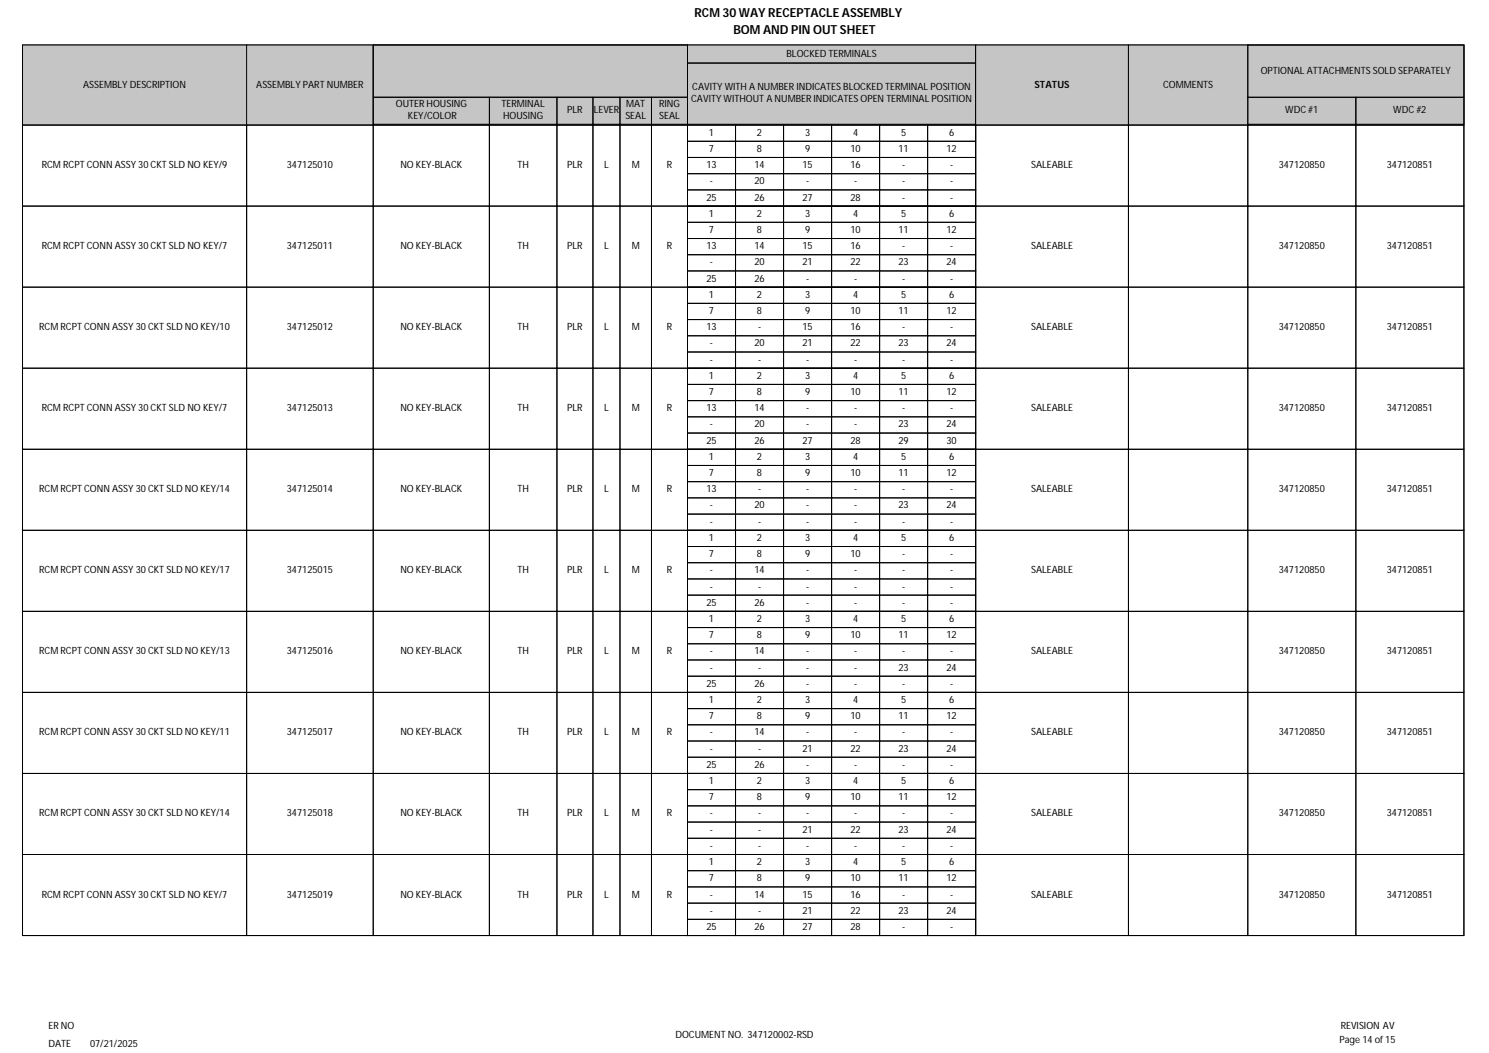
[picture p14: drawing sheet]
<svg xmlns="http://www.w3.org/2000/svg" width="420mm" height="297mm" viewBox="0 0 420 297" stroke-linecap="round" stroke-linejoin="round" font-family="sans-serif">
<defs><g id="words">
<g font-size="3.5">
<text x="195.9" y="4.8">RCM 30 WAY RECEPTACLE ASSEMBLY</text>
<text x="206.9" y="9.5">BOM AND PIN OUT SHEET</text>
</g>
<g font-size="2.8">
<text x="221.9" y="15.9">BLOCKED TERMINALS</text>
<text x="355.6" y="20.8">OPTIONAL ATTACHMENTS SOLD SEPARATELY</text>
<text x="23.4" y="24.7">ASSEMBLY DESCRIPTION</text>
<text x="72.3" y="24.7">ASSEMBLY PART NUMBER</text>
<text x="195" y="28.8">CAVITY WITHOUT A NUMBER INDICATES OPEN TERMINAL POSITION</text>
<text x="195.3" y="25.4">CAVITY WITH A NUMBER INDICATES BLOCKED TERMINAL POSITION</text>
<text x="291.8" y="24.7">STATUS</text>
<text x="328.1" y="24.7">COMMENTS</text>
<text x="111.6" y="30.3">OUTER HOUSING</text>
<text x="115.1" y="33.6">KEY/COLOR</text>
<text x="141.5" y="30.3">TERMINAL</text>
<text x="141.9" y="33.6">HOUSING</text>
<text x="160" y="31.9">PLR</text>
<text x="167.5" y="31.9">LEVER</text>
<text x="176.4" y="33.6">SEAL</text>
<text x="176.6" y="30.3">MAT</text>
<text x="185.9" y="30.3">RING</text>
<text x="185.9" y="33.6">SEAL</text>
<text x="362.5" y="32">WDC #1</text>
<text x="393" y="32">WDC #2</text>
<text x="200" y="38.3">1</text>
<text x="213.5" y="38.3">2</text>
<text x="227.1" y="38.3">3</text>
<text x="240.6" y="38.3">4</text>
<text x="254.2" y="38.3">5</text>
<text x="267.7" y="38.3">6</text>
<text x="11.8" y="47.4">RCM RCPT CONN ASSY 30 CKT SLD NO KEY/9</text>
<text x="80.9" y="47.4">347125010</text>
<text x="112.9" y="47.4">NO KEY-BLACK</text>
<text x="145.9" y="47.4">TH</text>
<text x="160" y="47.4">PLR</text>
<text x="170.4" y="47.4">L</text>
<text x="178.2" y="47.4">M</text>
<text x="188.1" y="47.4">R</text>
<text x="199.3" y="47.4">13</text>
<text x="200" y="42.8">7</text>
<text x="212.8" y="47.4">14</text>
<text x="213.5" y="42.8">8</text>
<text x="226.3" y="47.4">15</text>
<text x="227.1" y="42.8">9</text>
<text x="239.9" y="42.8">10</text>
<text x="239.9" y="47.4">16</text>
<text x="253.4" y="42.8">11</text>
<text x="254.4" y="47.4">-</text>
<text x="267" y="42.8">12</text>
<text x="268" y="47.4">-</text>
<text x="290.8" y="47.4">SALEABLE</text>
<text x="360.7" y="47.4">347120850</text>
<text x="391.2" y="47.4">347120851</text>
<text x="200.3" y="52">-</text>
<text x="212.8" y="52">20</text>
<text x="227.4" y="52">-</text>
<text x="240.9" y="52">-</text>
<text x="254.4" y="52">-</text>
<text x="268" y="52">-</text>
<text x="199.3" y="56.6">25</text>
<text x="212.8" y="56.6">26</text>
<text x="226.3" y="56.6">27</text>
<text x="239.9" y="56.6">28</text>
<text x="254.4" y="56.6">-</text>
<text x="268" y="56.6">-</text>
<text x="200" y="61.1">1</text>
<text x="200" y="65.7">7</text>
<text x="213.5" y="61.1">2</text>
<text x="213.5" y="65.7">8</text>
<text x="227.1" y="61.1">3</text>
<text x="227.1" y="65.7">9</text>
<text x="239.9" y="65.7">10</text>
<text x="240.6" y="61.1">4</text>
<text x="253.4" y="65.7">11</text>
<text x="254.2" y="61.1">5</text>
<text x="267" y="65.7">12</text>
<text x="267.7" y="61.1">6</text>
<text x="11.8" y="70.3">RCM RCPT CONN ASSY 30 CKT SLD NO KEY/7</text>
<text x="80.9" y="70.3">347125011</text>
<text x="112.9" y="70.3">NO KEY-BLACK</text>
<text x="145.9" y="70.3">TH</text>
<text x="160" y="70.3">PLR</text>
<text x="170.4" y="70.3">L</text>
<text x="178.2" y="70.3">M</text>
<text x="188.1" y="70.3">R</text>
<text x="199.3" y="70.3">13</text>
<text x="212.8" y="70.3">14</text>
<text x="226.3" y="70.3">15</text>
<text x="239.9" y="70.3">16</text>
<text x="254.4" y="70.3">-</text>
<text x="268" y="70.3">-</text>
<text x="290.8" y="70.3">SALEABLE</text>
<text x="360.7" y="70.3">347120850</text>
<text x="391.2" y="70.3">347120851</text>
<text x="200.3" y="74.8">-</text>
<text x="212.8" y="74.8">20</text>
<text x="226.3" y="74.8">21</text>
<text x="239.9" y="74.8">22</text>
<text x="253.4" y="74.8">23</text>
<text x="267" y="74.8">24</text>
<text x="199.3" y="79.4">25</text>
<text x="200" y="84">1</text>
<text x="212.8" y="79.4">26</text>
<text x="213.5" y="84">2</text>
<text x="227.1" y="84">3</text>
<text x="227.4" y="79.4">-</text>
<text x="240.6" y="84">4</text>
<text x="240.9" y="79.4">-</text>
<text x="254.2" y="84">5</text>
<text x="254.4" y="79.4">-</text>
<text x="267.7" y="84">6</text>
<text x="268" y="79.4">-</text>
<text x="200" y="88.6">7</text>
<text x="213.5" y="88.6">8</text>
<text x="227.1" y="88.6">9</text>
<text x="239.9" y="88.6">10</text>
<text x="253.4" y="88.6">11</text>
<text x="267" y="88.6">12</text>
<text x="11.1" y="93.1">RCM RCPT CONN ASSY 30 CKT SLD NO KEY/10</text>
<text x="80.9" y="93.1">347125012</text>
<text x="112.9" y="93.1">NO KEY-BLACK</text>
<text x="145.9" y="93.1">TH</text>
<text x="160" y="93.1">PLR</text>
<text x="170.4" y="93.1">L</text>
<text x="178.2" y="93.1">M</text>
<text x="188.1" y="93.1">R</text>
<text x="199.3" y="93.1">13</text>
<text x="213.8" y="93.1">-</text>
<text x="226.3" y="93.1">15</text>
<text x="239.9" y="93.1">16</text>
<text x="254.4" y="93.1">-</text>
<text x="268" y="93.1">-</text>
<text x="290.8" y="93.1">SALEABLE</text>
<text x="360.7" y="93.1">347120850</text>
<text x="391.2" y="93.1">347120851</text>
<text x="200.3" y="97.7">-</text>
<text x="212.8" y="97.7">20</text>
<text x="226.3" y="97.7">21</text>
<text x="239.9" y="97.7">22</text>
<text x="253.4" y="97.7">23</text>
<text x="267" y="97.7">24</text>
<text x="200" y="106.8">1</text>
<text x="200.3" y="102.3">-</text>
<text x="213.5" y="106.8">2</text>
<text x="213.8" y="102.3">-</text>
<text x="227.1" y="106.8">3</text>
<text x="227.4" y="102.3">-</text>
<text x="240.6" y="106.8">4</text>
<text x="240.9" y="102.3">-</text>
<text x="254.2" y="106.8">5</text>
<text x="254.4" y="102.3">-</text>
<text x="267.7" y="106.8">6</text>
<text x="268" y="102.3">-</text>
<text x="200" y="111.4">7</text>
<text x="213.5" y="111.4">8</text>
<text x="227.1" y="111.4">9</text>
<text x="239.9" y="111.4">10</text>
<text x="253.4" y="111.4">11</text>
<text x="267" y="111.4">12</text>
<text x="11.8" y="116">RCM RCPT CONN ASSY 30 CKT SLD NO KEY/7</text>
<text x="80.9" y="116">347125013</text>
<text x="112.9" y="116">NO KEY-BLACK</text>
<text x="145.9" y="116">TH</text>
<text x="160" y="116">PLR</text>
<text x="170.4" y="116">L</text>
<text x="178.2" y="116">M</text>
<text x="188.1" y="116">R</text>
<text x="199.3" y="116">13</text>
<text x="212.8" y="116">14</text>
<text x="227.4" y="116">-</text>
<text x="240.9" y="116">-</text>
<text x="254.4" y="116">-</text>
<text x="268" y="116">-</text>
<text x="290.8" y="116">SALEABLE</text>
<text x="360.7" y="116">347120850</text>
<text x="391.2" y="116">347120851</text>
<text x="199.3" y="125.1">25</text>
<text x="200.3" y="120.6">-</text>
<text x="212.8" y="120.6">20</text>
<text x="212.8" y="125.1">26</text>
<text x="226.3" y="125.1">27</text>
<text x="227.4" y="120.6">-</text>
<text x="239.9" y="125.1">28</text>
<text x="240.9" y="120.6">-</text>
<text x="253.4" y="120.6">23</text>
<text x="253.4" y="125.1">29</text>
<text x="267" y="120.6">24</text>
<text x="267" y="125.1">30</text>
<text x="200" y="129.7">1</text>
<text x="213.5" y="129.7">2</text>
<text x="227.1" y="129.7">3</text>
<text x="240.6" y="129.7">4</text>
<text x="254.2" y="129.7">5</text>
<text x="267.7" y="129.7">6</text>
<text x="200" y="134.3">7</text>
<text x="213.5" y="134.3">8</text>
<text x="227.1" y="134.3">9</text>
<text x="239.9" y="134.3">10</text>
<text x="253.4" y="134.3">11</text>
<text x="267" y="134.3">12</text>
<text x="11.1" y="138.8">RCM RCPT CONN ASSY 30 CKT SLD NO KEY/14</text>
<text x="80.9" y="138.8">347125014</text>
<text x="112.9" y="138.8">NO KEY-BLACK</text>
<text x="145.9" y="138.8">TH</text>
<text x="160" y="138.8">PLR</text>
<text x="170.4" y="138.8">L</text>
<text x="178.2" y="138.8">M</text>
<text x="188.1" y="138.8">R</text>
<text x="199.3" y="138.8">13</text>
<text x="200.3" y="143.4">-</text>
<text x="212.8" y="143.4">20</text>
<text x="213.8" y="138.8">-</text>
<text x="227.4" y="138.8">-</text>
<text x="227.4" y="143.4">-</text>
<text x="240.9" y="138.8">-</text>
<text x="240.9" y="143.4">-</text>
<text x="253.4" y="143.4">23</text>
<text x="254.4" y="138.8">-</text>
<text x="267" y="143.4">24</text>
<text x="268" y="138.8">-</text>
<text x="290.8" y="138.8">SALEABLE</text>
<text x="360.7" y="138.8">347120850</text>
<text x="391.2" y="138.8">347120851</text>
<text x="200.3" y="148">-</text>
<text x="213.8" y="148">-</text>
<text x="227.4" y="148">-</text>
<text x="240.9" y="148">-</text>
<text x="254.4" y="148">-</text>
<text x="268" y="148">-</text>
<text x="200" y="152.6">1</text>
<text x="213.5" y="152.6">2</text>
<text x="227.1" y="152.6">3</text>
<text x="240.6" y="152.6">4</text>
<text x="254.2" y="152.6">5</text>
<text x="267.7" y="152.6">6</text>
<text x="11.1" y="161.7">RCM RCPT CONN ASSY 30 CKT SLD NO KEY/17</text>
<text x="80.9" y="161.7">347125015</text>
<text x="112.9" y="161.7">NO KEY-BLACK</text>
<text x="145.9" y="161.7">TH</text>
<text x="160" y="161.7">PLR</text>
<text x="170.4" y="161.7">L</text>
<text x="178.2" y="161.7">M</text>
<text x="188.1" y="161.7">R</text>
<text x="200" y="157.1">7</text>
<text x="200.3" y="161.7">-</text>
<text x="212.8" y="161.7">14</text>
<text x="213.5" y="157.1">8</text>
<text x="227.1" y="157.1">9</text>
<text x="227.4" y="161.7">-</text>
<text x="239.9" y="157.1">10</text>
<text x="240.9" y="161.7">-</text>
<text x="254.4" y="157.1">-</text>
<text x="254.4" y="161.7">-</text>
<text x="268" y="157.1">-</text>
<text x="268" y="161.7">-</text>
<text x="290.8" y="161.7">SALEABLE</text>
<text x="360.7" y="161.7">347120850</text>
<text x="391.2" y="161.7">347120851</text>
<text x="200.3" y="166.3">-</text>
<text x="213.8" y="166.3">-</text>
<text x="227.4" y="166.3">-</text>
<text x="240.9" y="166.3">-</text>
<text x="254.4" y="166.3">-</text>
<text x="268" y="166.3">-</text>
<text x="199.3" y="170.9">25</text>
<text x="212.8" y="170.9">26</text>
<text x="227.4" y="170.9">-</text>
<text x="240.9" y="170.9">-</text>
<text x="254.4" y="170.9">-</text>
<text x="268" y="170.9">-</text>
<text x="200" y="175.4">1</text>
<text x="200" y="180">7</text>
<text x="213.5" y="175.4">2</text>
<text x="213.5" y="180">8</text>
<text x="227.1" y="175.4">3</text>
<text x="227.1" y="180">9</text>
<text x="239.9" y="180">10</text>
<text x="240.6" y="175.4">4</text>
<text x="253.4" y="180">11</text>
<text x="254.2" y="175.4">5</text>
<text x="267" y="180">12</text>
<text x="267.7" y="175.4">6</text>
<text x="11.1" y="184.6">RCM RCPT CONN ASSY 30 CKT SLD NO KEY/13</text>
<text x="80.9" y="184.6">347125016</text>
<text x="112.9" y="184.6">NO KEY-BLACK</text>
<text x="145.9" y="184.6">TH</text>
<text x="160" y="184.6">PLR</text>
<text x="170.4" y="184.6">L</text>
<text x="178.2" y="184.6">M</text>
<text x="188.1" y="184.6">R</text>
<text x="200.3" y="184.6">-</text>
<text x="212.8" y="184.6">14</text>
<text x="227.4" y="184.6">-</text>
<text x="240.9" y="184.6">-</text>
<text x="254.4" y="184.6">-</text>
<text x="268" y="184.6">-</text>
<text x="290.8" y="184.6">SALEABLE</text>
<text x="360.7" y="184.6">347120850</text>
<text x="391.2" y="184.6">347120851</text>
<text x="200.3" y="189.1">-</text>
<text x="213.8" y="189.1">-</text>
<text x="227.4" y="189.1">-</text>
<text x="240.9" y="189.1">-</text>
<text x="253.4" y="189.1">23</text>
<text x="267" y="189.1">24</text>
<text x="199.3" y="193.7">25</text>
<text x="212.8" y="193.7">26</text>
<text x="227.4" y="193.7">-</text>
<text x="240.9" y="193.7">-</text>
<text x="254.4" y="193.7">-</text>
<text x="268" y="193.7">-</text>
<text x="200" y="198.3">1</text>
<text x="200" y="202.9">7</text>
<text x="213.5" y="198.3">2</text>
<text x="213.5" y="202.9">8</text>
<text x="227.1" y="198.3">3</text>
<text x="227.1" y="202.9">9</text>
<text x="239.9" y="202.9">10</text>
<text x="240.6" y="198.3">4</text>
<text x="253.4" y="202.9">11</text>
<text x="254.2" y="198.3">5</text>
<text x="267" y="202.9">12</text>
<text x="267.7" y="198.3">6</text>
<text x="11.1" y="207.4">RCM RCPT CONN ASSY 30 CKT SLD NO KEY/11</text>
<text x="80.9" y="207.4">347125017</text>
<text x="112.9" y="207.4">NO KEY-BLACK</text>
<text x="145.9" y="207.4">TH</text>
<text x="160" y="207.4">PLR</text>
<text x="170.4" y="207.4">L</text>
<text x="178.2" y="207.4">M</text>
<text x="188.1" y="207.4">R</text>
<text x="200.3" y="207.4">-</text>
<text x="212.8" y="207.4">14</text>
<text x="227.4" y="207.4">-</text>
<text x="240.9" y="207.4">-</text>
<text x="254.4" y="207.4">-</text>
<text x="268" y="207.4">-</text>
<text x="290.8" y="207.4">SALEABLE</text>
<text x="360.7" y="207.4">347120850</text>
<text x="391.2" y="207.4">347120851</text>
<text x="200.3" y="212">-</text>
<text x="213.8" y="212">-</text>
<text x="226.3" y="212">21</text>
<text x="239.9" y="212">22</text>
<text x="253.4" y="212">23</text>
<text x="267" y="212">24</text>
<text x="199.3" y="216.6">25</text>
<text x="200" y="221.1">1</text>
<text x="212.8" y="216.6">26</text>
<text x="213.5" y="221.1">2</text>
<text x="227.1" y="221.1">3</text>
<text x="227.4" y="216.6">-</text>
<text x="240.6" y="221.1">4</text>
<text x="240.9" y="216.6">-</text>
<text x="254.2" y="221.1">5</text>
<text x="254.4" y="216.6">-</text>
<text x="267.7" y="221.1">6</text>
<text x="268" y="216.6">-</text>
<text x="200" y="225.7">7</text>
<text x="213.5" y="225.7">8</text>
<text x="227.1" y="225.7">9</text>
<text x="239.9" y="225.7">10</text>
<text x="253.4" y="225.7">11</text>
<text x="267" y="225.7">12</text>
<text x="11.1" y="230.3">RCM RCPT CONN ASSY 30 CKT SLD NO KEY/14</text>
<text x="80.9" y="230.3">347125018</text>
<text x="112.9" y="230.3">NO KEY-BLACK</text>
<text x="145.9" y="230.3">TH</text>
<text x="160" y="230.3">PLR</text>
<text x="170.4" y="230.3">L</text>
<text x="178.2" y="230.3">M</text>
<text x="188.1" y="230.3">R</text>
<text x="200.3" y="230.3">-</text>
<text x="213.8" y="230.3">-</text>
<text x="227.4" y="230.3">-</text>
<text x="240.9" y="230.3">-</text>
<text x="254.4" y="230.3">-</text>
<text x="268" y="230.3">-</text>
<text x="290.8" y="230.3">SALEABLE</text>
<text x="360.7" y="230.3">347120850</text>
<text x="391.2" y="230.3">347120851</text>
<text x="200.3" y="234.9">-</text>
<text x="200.3" y="239.4">-</text>
<text x="213.8" y="234.9">-</text>
<text x="213.8" y="239.4">-</text>
<text x="226.3" y="234.9">21</text>
<text x="227.4" y="239.4">-</text>
<text x="239.9" y="234.9">22</text>
<text x="240.9" y="239.4">-</text>
<text x="253.4" y="234.9">23</text>
<text x="254.4" y="239.4">-</text>
<text x="267" y="234.9">24</text>
<text x="268" y="239.4">-</text>
<text x="200" y="244">1</text>
<text x="213.5" y="244">2</text>
<text x="227.1" y="244">3</text>
<text x="240.6" y="244">4</text>
<text x="254.2" y="244">5</text>
<text x="267.7" y="244">6</text>
<text x="200" y="248.6">7</text>
<text x="213.5" y="248.6">8</text>
<text x="227.1" y="248.6">9</text>
<text x="239.9" y="248.6">10</text>
<text x="253.4" y="248.6">11</text>
<text x="267" y="248.6">12</text>
<text x="11.8" y="253.1">RCM RCPT CONN ASSY 30 CKT SLD NO KEY/7</text>
<text x="80.9" y="253.1">347125019</text>
<text x="112.9" y="253.1">NO KEY-BLACK</text>
<text x="145.9" y="253.1">TH</text>
<text x="160" y="253.1">PLR</text>
<text x="170.4" y="253.1">L</text>
<text x="178.2" y="253.1">M</text>
<text x="188.1" y="253.1">R</text>
<text x="200.3" y="253.1">-</text>
<text x="200.3" y="257.7">-</text>
<text x="212.8" y="253.1">14</text>
<text x="213.8" y="257.7">-</text>
<text x="226.3" y="253.1">15</text>
<text x="226.3" y="257.7">21</text>
<text x="239.9" y="253.1">16</text>
<text x="239.9" y="257.7">22</text>
<text x="253.4" y="257.7">23</text>
<text x="254.4" y="253.1">-</text>
<text x="267" y="257.7">24</text>
<text x="268" y="253.1">-</text>
<text x="290.8" y="253.1">SALEABLE</text>
<text x="360.7" y="253.1">347120850</text>
<text x="391.2" y="253.1">347120851</text>
<text x="199.3" y="262.3">25</text>
<text x="212.8" y="262.3">26</text>
<text x="226.3" y="262.3">27</text>
<text x="239.9" y="262.3">28</text>
<text x="254.4" y="262.3">-</text>
<text x="268" y="262.3">-</text>
<text x="13.7" y="290.3">ER NO</text>
<text x="190.5" y="292.8">DOCUMENT NO. 347120002-RSD</text>
<text x="378.2" y="290.3">REVISION AV</text>
<text x="13.7" y="295.3">DATE</text>
<text x="25.4" y="295.3">07/21/2025</text>
<text x="377.8" y="294.2">Page 14 of 15</text>
</g>
</g></defs>
<path d="M6.3 12.7h406.6v251.2h-406.6z" fill="none" stroke="#000" stroke-width=".28"/>
<path d="M6.3 12.7h63.3v22.6h-63.3z" fill="#c9c6b8"/>
<path d="M6.3 12.7h63.3v22.6h-63.3z" fill="none" stroke="#000" stroke-width=".28"/>
<path d="M69.6 12.7h35.7v22.6h-35.7z" fill="#c9c6b8"/>
<path d="M69.6 12.7h35.7v22.6h-35.7z" fill="none" stroke="#000" stroke-width=".28"/>
<path d="M105.3 12.7h88.6v22.6h-88.6z" fill="#c9c6b8"/>
<path d="M105.2 12.7h88.8M105.3 12.7h88.6v22.6h-88.6zM105.3 12.6v14.9M193.9 12.6v14.9M105.2 27.4h88.8M105.3 27.4h32.7v7.7h-32.7zM138 27.4h19.1v7.7h-19.1zM157.1 27.4h10.2v7.7h-10.2zM167.3 27.4h7.6v7.7h-7.6zM174.9 27.4h8.9v7.7h-8.9zM183.8 27.4h10.1v7.7h-10.1z" fill="none" stroke="#000" stroke-width=".28"/>
<path d="M193.9 12.7h81.3v22.6h-81.3z" fill="#c9c6b8"/>
<path d="M193.9 12.7h81.3v5.1h-81.3zM193.9 17.8h81.3v17.3h-81.3z" fill="none" stroke="#000" stroke-width=".28"/>
<path d="M275.2 12.7h43.1v22.6h-43.1z" fill="#c9c6b8"/>
<path d="M275.2 12.7h43.1v22.6h-43.1z" fill="none" stroke="#000" stroke-width=".28"/>
<path d="M318.3 12.7h33.7v22.6h-33.7z" fill="#c9c6b8"/>
<path d="M318.3 12.7h33.7v22.6h-33.7z" fill="none" stroke="#000" stroke-width=".28"/>
<path d="M352 12.7h60.9v22.6h-60.9z" fill="#c9c6b8"/>
<g fill="none" stroke="#000" stroke-width=".28">
<path d="M352 12.7h60.9v22.6h-60.9zM352 12.7h60.9v14.7h-60.9zM6.3 35.3h63.3v22.8h-63.3zM69.6 35.3h35.7v22.8h-35.7zM105.3 35.3h32.7v22.8h-32.7zM138 35.3h19.1v22.8h-19.1zM157.1 35.3h10.2v22.8h-10.2zM167.3 35.3h7.6v22.8h-7.6zM174.9 35.3h8.9v22.8h-8.9zM183.8 35.3h10.1v22.8h-10.1zM193.9 35.3h81.3v22.8h-81.3zM193.9 35.3h13.6v4.5h-13.6z"/>
<path d="M193.9 39.8h13.6v4.6h-13.6zM207.5 35.3h13.5v4.5h-13.5zM207.5 39.8h13.5v4.6h-13.5zM221 35.3h13.6v4.5h-13.6zM221 39.8h13.6v4.6h-13.6zM234.6 35.3h13.5v4.5h-13.5zM234.6 39.8h13.5v4.6h-13.5zM248.1 35.3h13.6v4.5h-13.6zM248.1 39.8h13.6v4.6h-13.6zM261.7 35.3h13.5v4.5h-13.5zM261.7 39.8h13.5v4.6h-13.5zM275.2 35.3h43.1v22.8h-43.1z"/>
<path d="M318.3 35.3h33.7v22.8h-33.7zM352 27.4h30.4v7.7h-30.4zM352 35.3h30.4v22.8h-30.4zM382.4 27.4h30.5v7.7h-30.5zM382.4 35.3h30.5v22.8h-30.5zM6.3 58.1h63.3v22.9h-63.3zM69.6 58.1h35.7v22.9h-35.7zM105.3 58.1h32.7v22.9h-32.7zM138 58.1h19.1v22.9h-19.1zM157.1 58.1h10.2v22.9h-10.2zM167.3 58.1h7.6v22.9h-7.6zM174.9 58.1h8.9v22.9h-8.9z"/>
<path d="M183.8 58.1h10.1v22.9h-10.1zM193.9 58.1h81.3v22.9h-81.3zM193.9 44.4h13.6v4.6h-13.6zM193.9 49h13.6v4.6h-13.6zM193.9 53.6h13.6v4.5h-13.6zM193.9 58.1h13.6v4.6h-13.6zM207.5 44.4h13.5v4.6h-13.5zM207.5 49h13.5v4.6h-13.5zM207.5 53.6h13.5v4.5h-13.5zM207.5 58.1h13.5v4.6h-13.5zM221 44.4h13.6v4.6h-13.6zM221 49h13.6v4.6h-13.6z"/>
<path d="M221 53.6h13.6v4.5h-13.6zM221 58.1h13.6v4.6h-13.6zM234.6 44.4h13.5v4.6h-13.5zM234.6 49h13.5v4.6h-13.5zM234.6 53.6h13.5v4.5h-13.5zM234.6 58.1h13.5v4.6h-13.5zM248.1 44.4h13.6v4.6h-13.6zM248.1 49h13.6v4.6h-13.6zM248.1 53.6h13.6v4.5h-13.6zM248.1 58.1h13.6v4.6h-13.6zM261.7 44.4h13.5v4.6h-13.5zM261.7 49h13.5v4.6h-13.5z"/>
<path d="M261.7 53.6h13.5v4.5h-13.5zM261.7 58.1h13.5v4.6h-13.5zM275.2 58.1h43.1v22.9h-43.1zM318.3 58.1h33.7v22.9h-33.7zM352 58.1h30.4v22.9h-30.4zM382.4 58.1h30.5v22.9h-30.5zM193.9 62.7h13.6v4.6h-13.6zM193.9 67.3h13.6v4.5h-13.6zM193.9 71.8h13.6v4.6h-13.6zM193.9 76.4h13.6v4.6h-13.6zM207.5 62.7h13.5v4.6h-13.5zM207.5 67.3h13.5v4.5h-13.5z"/>
<path d="M207.5 71.8h13.5v4.6h-13.5zM207.5 76.4h13.5v4.6h-13.5zM221 62.7h13.6v4.6h-13.6zM221 67.3h13.6v4.5h-13.6zM221 71.8h13.6v4.6h-13.6zM221 76.4h13.6v4.6h-13.6zM234.6 62.7h13.5v4.6h-13.5zM234.6 67.3h13.5v4.5h-13.5zM234.6 71.8h13.5v4.6h-13.5zM234.6 76.4h13.5v4.6h-13.5zM248.1 62.7h13.6v4.6h-13.6zM248.1 67.3h13.6v4.5h-13.6z"/>
<path d="M248.1 71.8h13.6v4.6h-13.6zM248.1 76.4h13.6v4.6h-13.6zM261.7 62.7h13.5v4.6h-13.5zM261.7 67.3h13.5v4.5h-13.5zM261.7 71.8h13.5v4.6h-13.5zM261.7 76.4h13.5v4.6h-13.5zM6.3 81h63.3v22.9h-63.3zM69.6 81h35.7v22.9h-35.7zM105.3 81h32.7v22.9h-32.7zM138 81h19.1v22.9h-19.1zM157.1 81h10.2v22.9h-10.2zM167.3 81h7.6v22.9h-7.6z"/>
<path d="M174.9 81h8.9v22.9h-8.9zM183.8 81h10.1v22.9h-10.1zM193.9 81h81.3v22.9h-81.3zM193.9 81h13.6v4.6h-13.6zM193.9 85.6h13.6v4.5h-13.6zM193.9 90.1h13.6v4.6h-13.6zM193.9 94.7h13.6v4.6h-13.6zM193.9 99.3h13.6v4.6h-13.6zM207.5 81h13.5v4.6h-13.5zM207.5 85.6h13.5v4.5h-13.5zM207.5 90.1h13.5v4.6h-13.5zM207.5 94.7h13.5v4.6h-13.5z"/>
<path d="M207.5 99.3h13.5v4.6h-13.5zM221 81h13.6v4.6h-13.6zM221 85.6h13.6v4.5h-13.6zM221 90.1h13.6v4.6h-13.6zM221 94.7h13.6v4.6h-13.6zM221 99.3h13.6v4.6h-13.6zM234.6 81h13.5v4.6h-13.5zM234.6 85.6h13.5v4.5h-13.5zM234.6 90.1h13.5v4.6h-13.5zM234.6 94.7h13.5v4.6h-13.5zM234.6 99.3h13.5v4.6h-13.5zM248.1 81h13.6v4.6h-13.6z"/>
<path d="M248.1 85.6h13.6v4.5h-13.6zM248.1 90.1h13.6v4.6h-13.6zM248.1 94.7h13.6v4.6h-13.6zM248.1 99.3h13.6v4.6h-13.6zM261.7 81h13.5v4.6h-13.5zM261.7 85.6h13.5v4.5h-13.5zM261.7 90.1h13.5v4.6h-13.5zM261.7 94.7h13.5v4.6h-13.5zM261.7 99.3h13.5v4.6h-13.5zM275.2 81h43.1v22.9h-43.1zM318.3 81h33.7v22.9h-33.7zM352 81h30.4v22.9h-30.4z"/>
<path d="M382.4 81h30.5v22.9h-30.5zM6.3 103.9h63.3v22.8h-63.3zM69.6 103.9h35.7v22.8h-35.7zM105.3 103.9h32.7v22.8h-32.7zM138 103.9h19.1v22.8h-19.1zM157.1 103.9h10.2v22.8h-10.2zM167.3 103.9h7.6v22.8h-7.6zM174.9 103.9h8.9v22.8h-8.9zM183.8 103.9h10.1v22.8h-10.1zM193.9 103.9h81.3v22.8h-81.3zM193.9 103.9h13.6v4.5h-13.6zM193.9 108.4h13.6v4.6h-13.6z"/>
<path d="M193.9 113h13.6v4.6h-13.6zM193.9 117.6h13.6v4.5h-13.6zM207.5 103.9h13.5v4.5h-13.5zM207.5 108.4h13.5v4.6h-13.5zM207.5 113h13.5v4.6h-13.5zM207.5 117.6h13.5v4.5h-13.5zM221 103.9h13.6v4.5h-13.6zM221 108.4h13.6v4.6h-13.6zM221 113h13.6v4.6h-13.6zM221 117.6h13.6v4.5h-13.6zM234.6 103.9h13.5v4.5h-13.5zM234.6 108.4h13.5v4.6h-13.5z"/>
<path d="M234.6 113h13.5v4.6h-13.5zM234.6 117.6h13.5v4.5h-13.5zM248.1 103.9h13.6v4.5h-13.6zM248.1 108.4h13.6v4.6h-13.6zM248.1 113h13.6v4.6h-13.6zM248.1 117.6h13.6v4.5h-13.6zM261.7 103.9h13.5v4.5h-13.5zM261.7 108.4h13.5v4.6h-13.5zM261.7 113h13.5v4.6h-13.5zM261.7 117.6h13.5v4.5h-13.5zM275.2 103.9h43.1v22.8h-43.1zM318.3 103.9h33.7v22.8h-33.7z"/>
<path d="M352 103.9h30.4v22.8h-30.4zM382.4 103.9h30.5v22.8h-30.5zM6.3 126.7h63.3v22.9h-63.3zM69.6 126.7h35.7v22.9h-35.7zM105.3 126.7h32.7v22.9h-32.7zM138 126.7h19.1v22.9h-19.1zM157.1 126.7h10.2v22.9h-10.2zM167.3 126.7h7.6v22.9h-7.6zM174.9 126.7h8.9v22.9h-8.9zM183.8 126.7h10.1v22.9h-10.1zM193.9 126.7h81.3v22.9h-81.3zM193.9 122.1h13.6v4.6h-13.6z"/>
<path d="M193.9 126.7h13.6v4.6h-13.6zM193.9 131.3h13.6v4.6h-13.6zM193.9 135.9h13.6v4.5h-13.6zM207.5 122.1h13.5v4.6h-13.5zM207.5 126.7h13.5v4.6h-13.5zM207.5 131.3h13.5v4.6h-13.5zM207.5 135.9h13.5v4.5h-13.5zM221 122.1h13.6v4.6h-13.6zM221 126.7h13.6v4.6h-13.6zM221 131.3h13.6v4.6h-13.6zM221 135.9h13.6v4.5h-13.6zM234.6 122.1h13.5v4.6h-13.5z"/>
<path d="M234.6 126.7h13.5v4.6h-13.5zM234.6 131.3h13.5v4.6h-13.5zM234.6 135.9h13.5v4.5h-13.5zM248.1 122.1h13.6v4.6h-13.6zM248.1 126.7h13.6v4.6h-13.6zM248.1 131.3h13.6v4.6h-13.6zM248.1 135.9h13.6v4.5h-13.6zM261.7 122.1h13.5v4.6h-13.5zM261.7 126.7h13.5v4.6h-13.5zM261.7 131.3h13.5v4.6h-13.5zM261.7 135.9h13.5v4.5h-13.5zM275.2 126.7h43.1v22.9h-43.1z"/>
<path d="M318.3 126.7h33.7v22.9h-33.7zM352 126.7h30.4v22.9h-30.4zM382.4 126.7h30.5v22.9h-30.5zM6.3 149.6h63.3v22.8h-63.3zM69.6 149.6h35.7v22.8h-35.7zM105.3 149.6h32.7v22.8h-32.7zM138 149.6h19.1v22.8h-19.1zM157.1 149.6h10.2v22.8h-10.2zM167.3 149.6h7.6v22.8h-7.6zM174.9 149.6h8.9v22.8h-8.9zM183.8 149.6h10.1v22.8h-10.1zM193.9 149.6h81.3v22.8h-81.3z"/>
<path d="M193.9 140.4h13.6v4.6h-13.6zM193.9 145h13.6v4.6h-13.6zM193.9 149.6h13.6v4.5h-13.6zM193.9 154.1h13.6v4.6h-13.6zM193.9 158.7h13.6v4.6h-13.6zM207.5 140.4h13.5v4.6h-13.5zM207.5 145h13.5v4.6h-13.5zM207.5 149.6h13.5v4.5h-13.5zM207.5 154.1h13.5v4.6h-13.5zM207.5 158.7h13.5v4.6h-13.5zM221 140.4h13.6v4.6h-13.6zM221 145h13.6v4.6h-13.6z"/>
<path d="M221 149.6h13.6v4.5h-13.6zM221 154.1h13.6v4.6h-13.6zM221 158.7h13.6v4.6h-13.6zM234.6 140.4h13.5v4.6h-13.5zM234.6 145h13.5v4.6h-13.5zM234.6 149.6h13.5v4.5h-13.5zM234.6 154.1h13.5v4.6h-13.5zM234.6 158.7h13.5v4.6h-13.5zM248.1 140.4h13.6v4.6h-13.6zM248.1 145h13.6v4.6h-13.6zM248.1 149.6h13.6v4.5h-13.6zM248.1 154.1h13.6v4.6h-13.6z"/>
<path d="M248.1 158.7h13.6v4.6h-13.6zM261.7 140.4h13.5v4.6h-13.5zM261.7 145h13.5v4.6h-13.5zM261.7 149.6h13.5v4.5h-13.5zM261.7 154.1h13.5v4.6h-13.5zM261.7 158.7h13.5v4.6h-13.5zM275.2 149.6h43.1v22.8h-43.1zM318.3 149.6h33.7v22.8h-33.7zM352 149.6h30.4v22.8h-30.4zM382.4 149.6h30.5v22.8h-30.5zM6.3 172.4h63.3v22.9h-63.3zM69.6 172.4h35.7v22.9h-35.7z"/>
<path d="M105.3 172.4h32.7v22.9h-32.7zM138 172.4h19.1v22.9h-19.1zM157.1 172.4h10.2v22.9h-10.2zM167.3 172.4h7.6v22.9h-7.6zM174.9 172.4h8.9v22.9h-8.9zM183.8 172.4h10.1v22.9h-10.1zM193.9 172.4h81.3v22.9h-81.3zM193.9 163.3h13.6v4.6h-13.6zM193.9 167.9h13.6v4.5h-13.6zM193.9 172.4h13.6v4.6h-13.6zM193.9 177h13.6v4.6h-13.6zM207.5 163.3h13.5v4.6h-13.5z"/>
<path d="M207.5 167.9h13.5v4.5h-13.5zM207.5 172.4h13.5v4.6h-13.5zM207.5 177h13.5v4.6h-13.5zM221 163.3h13.6v4.6h-13.6zM221 167.9h13.6v4.5h-13.6zM221 172.4h13.6v4.6h-13.6zM221 177h13.6v4.6h-13.6zM234.6 163.3h13.5v4.6h-13.5zM234.6 167.9h13.5v4.5h-13.5zM234.6 172.4h13.5v4.6h-13.5zM234.6 177h13.5v4.6h-13.5zM248.1 163.3h13.6v4.6h-13.6z"/>
<path d="M248.1 167.9h13.6v4.5h-13.6zM248.1 172.4h13.6v4.6h-13.6zM248.1 177h13.6v4.6h-13.6zM261.7 163.3h13.5v4.6h-13.5zM261.7 167.9h13.5v4.5h-13.5zM261.7 172.4h13.5v4.6h-13.5zM261.7 177h13.5v4.6h-13.5zM275.2 172.4h43.1v22.9h-43.1zM318.3 172.4h33.7v22.9h-33.7zM352 172.4h30.4v22.9h-30.4zM382.4 172.4h30.5v22.9h-30.5zM6.3 195.3h63.3v22.9h-63.3z"/>
<path d="M69.6 195.3h35.7v22.9h-35.7zM105.3 195.3h32.7v22.9h-32.7zM138 195.3h19.1v22.9h-19.1zM157.1 195.3h10.2v22.9h-10.2zM167.3 195.3h7.6v22.9h-7.6zM174.9 195.3h8.9v22.9h-8.9zM183.8 195.3h10.1v22.9h-10.1zM193.9 195.3h81.3v22.9h-81.3zM193.9 181.6h13.6v4.5h-13.6zM193.9 186.1h13.6v4.6h-13.6zM193.9 190.7h13.6v4.6h-13.6zM193.9 195.3h13.6v4.6h-13.6z"/>
<path d="M193.9 199.9h13.6v4.5h-13.6zM207.5 181.6h13.5v4.5h-13.5zM207.5 186.1h13.5v4.6h-13.5zM207.5 190.7h13.5v4.6h-13.5zM207.5 195.3h13.5v4.6h-13.5zM207.5 199.9h13.5v4.5h-13.5zM221 181.6h13.6v4.5h-13.6zM221 186.1h13.6v4.6h-13.6zM221 190.7h13.6v4.6h-13.6zM221 195.3h13.6v4.6h-13.6zM221 199.9h13.6v4.5h-13.6zM234.6 181.6h13.5v4.5h-13.5z"/>
<path d="M234.6 186.1h13.5v4.6h-13.5zM234.6 190.7h13.5v4.6h-13.5zM234.6 195.3h13.5v4.6h-13.5zM234.6 199.9h13.5v4.5h-13.5zM248.1 181.6h13.6v4.5h-13.6zM248.1 186.1h13.6v4.6h-13.6zM248.1 190.7h13.6v4.6h-13.6zM248.1 195.3h13.6v4.6h-13.6zM248.1 199.9h13.6v4.5h-13.6zM261.7 181.6h13.5v4.5h-13.5zM261.7 186.1h13.5v4.6h-13.5zM261.7 190.7h13.5v4.6h-13.5z"/>
<path d="M261.7 195.3h13.5v4.6h-13.5zM261.7 199.9h13.5v4.5h-13.5zM275.2 195.3h43.1v22.9h-43.1zM318.3 195.3h33.7v22.9h-33.7zM352 195.3h30.4v22.9h-30.4zM382.4 195.3h30.5v22.9h-30.5zM6.3 218.2h63.3v22.8h-63.3zM69.6 218.2h35.7v22.8h-35.7zM105.3 218.2h32.7v22.8h-32.7zM138 218.2h19.1v22.8h-19.1zM157.1 218.2h10.2v22.8h-10.2zM167.3 218.2h7.6v22.8h-7.6z"/>
<path d="M174.9 218.2h8.9v22.8h-8.9zM183.8 218.2h10.1v22.8h-10.1zM193.9 218.2h81.3v22.8h-81.3zM193.9 204.4h13.6v4.6h-13.6zM193.9 209h13.6v4.6h-13.6zM193.9 213.6h13.6v4.6h-13.6zM193.9 218.2h13.6v4.5h-13.6zM207.5 204.4h13.5v4.6h-13.5zM207.5 209h13.5v4.6h-13.5zM207.5 213.6h13.5v4.6h-13.5zM207.5 218.2h13.5v4.5h-13.5zM221 204.4h13.6v4.6h-13.6z"/>
<path d="M221 209h13.6v4.6h-13.6zM221 213.6h13.6v4.6h-13.6zM221 218.2h13.6v4.5h-13.6zM234.6 204.4h13.5v4.6h-13.5zM234.6 209h13.5v4.6h-13.5zM234.6 213.6h13.5v4.6h-13.5zM234.6 218.2h13.5v4.5h-13.5zM248.1 204.4h13.6v4.6h-13.6zM248.1 209h13.6v4.6h-13.6zM248.1 213.6h13.6v4.6h-13.6zM248.1 218.2h13.6v4.5h-13.6zM261.7 204.4h13.5v4.6h-13.5z"/>
<path d="M261.7 209h13.5v4.6h-13.5zM261.7 213.6h13.5v4.6h-13.5zM261.7 218.2h13.5v4.5h-13.5zM275.2 218.2h43.1v22.8h-43.1zM318.3 218.2h33.7v22.8h-33.7zM352 218.2h30.4v22.8h-30.4zM382.4 218.2h30.5v22.8h-30.5zM193.9 222.7h13.6v4.6h-13.6zM193.9 227.3h13.6v4.6h-13.6zM193.9 231.9h13.6v4.5h-13.6zM193.9 236.4h13.6v4.6h-13.6zM207.5 222.7h13.5v4.6h-13.5z"/>
<path d="M207.5 227.3h13.5v4.6h-13.5zM207.5 231.9h13.5v4.5h-13.5zM207.5 236.4h13.5v4.6h-13.5zM221 222.7h13.6v4.6h-13.6zM221 227.3h13.6v4.6h-13.6zM221 231.9h13.6v4.5h-13.6zM221 236.4h13.6v4.6h-13.6zM234.6 222.7h13.5v4.6h-13.5zM234.6 227.3h13.5v4.6h-13.5zM234.6 231.9h13.5v4.5h-13.5zM234.6 236.4h13.5v4.6h-13.5zM248.1 222.7h13.6v4.6h-13.6z"/>
<path d="M248.1 227.3h13.6v4.6h-13.6zM248.1 231.9h13.6v4.5h-13.6zM248.1 236.4h13.6v4.6h-13.6zM261.7 222.7h13.5v4.6h-13.5zM261.7 227.3h13.5v4.6h-13.5zM261.7 231.9h13.5v4.5h-13.5zM261.7 236.4h13.5v4.6h-13.5zM6.3 241h63.3v22.9h-63.3zM69.6 241h35.7v22.9h-35.7zM105.3 241h32.7v22.9h-32.7zM138 241h19.1v22.9h-19.1zM157.1 241h10.2v22.9h-10.2z"/>
<path d="M167.3 241h7.6v22.9h-7.6zM174.9 241h8.9v22.9h-8.9zM183.8 241h10.1v22.9h-10.1zM193.9 241h81.3v22.9h-81.3zM193.9 241h13.6v4.6h-13.6zM193.9 245.6h13.6v4.6h-13.6zM193.9 250.2h13.6v4.5h-13.6zM193.9 254.7h13.6v4.6h-13.6zM193.9 259.3h13.6v4.6h-13.6zM207.5 241h13.5v4.6h-13.5zM207.5 245.6h13.5v4.6h-13.5zM207.5 250.2h13.5v4.5h-13.5z"/>
<path d="M207.5 254.7h13.5v4.6h-13.5zM207.5 259.3h13.5v4.6h-13.5zM221 241h13.6v4.6h-13.6zM221 245.6h13.6v4.6h-13.6zM221 250.2h13.6v4.5h-13.6zM221 254.7h13.6v4.6h-13.6zM221 259.3h13.6v4.6h-13.6zM234.6 241h13.5v4.6h-13.5zM234.6 245.6h13.5v4.6h-13.5zM234.6 250.2h13.5v4.5h-13.5zM234.6 254.7h13.5v4.6h-13.5zM234.6 259.3h13.5v4.6h-13.5z"/>
<path d="M248.1 241h13.6v4.6h-13.6zM248.1 245.6h13.6v4.6h-13.6zM248.1 250.2h13.6v4.5h-13.6zM248.1 254.7h13.6v4.6h-13.6zM248.1 259.3h13.6v4.6h-13.6zM261.7 241h13.5v4.6h-13.5zM261.7 245.6h13.5v4.6h-13.5zM261.7 250.2h13.5v4.5h-13.5zM261.7 254.7h13.5v4.6h-13.5zM261.7 259.3h13.5v4.6h-13.5zM275.2 241h43.1v22.9h-43.1zM318.3 241h33.7v22.9h-33.7z"/>
<path d="M352 241h30.4v22.9h-30.4zM382.4 241h30.5v22.9h-30.5z"/>
</g>
<use href="#words"/>
</svg>
